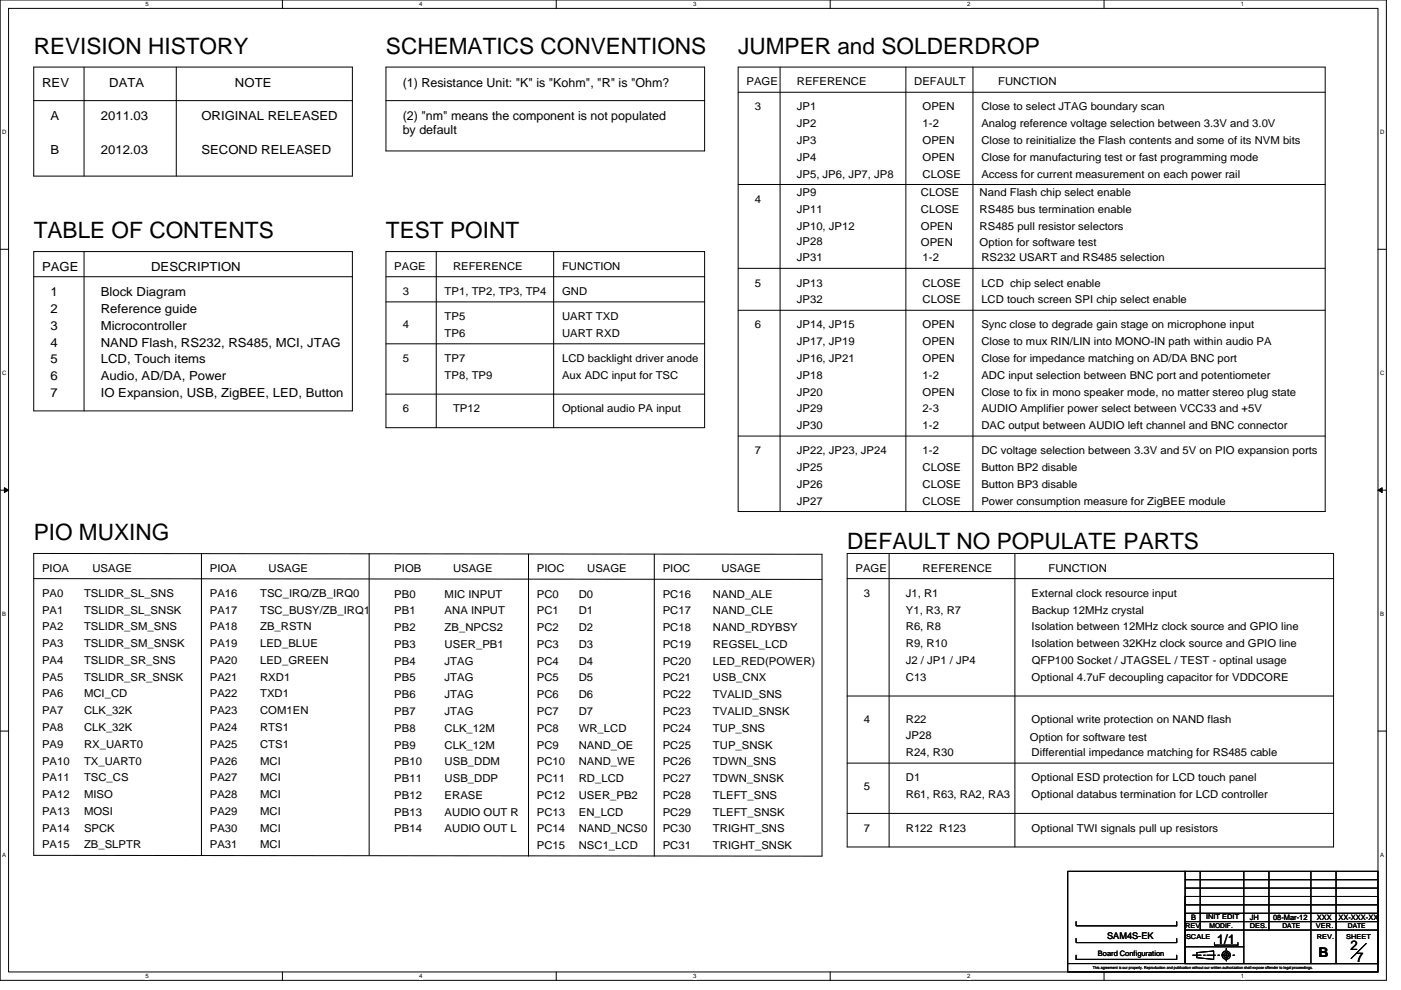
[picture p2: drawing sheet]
<svg xmlns="http://www.w3.org/2000/svg" width="297mm" height="210mm" viewBox="0 0 297 210" stroke-linecap="round" stroke-linejoin="round" font-family="sans-serif">
<defs><g id="words">
<g font-size="4.8">
<text x="7.2" y="11.4">REVISION HISTORY</text>
<text x="81.8" y="11.4">SCHEMATICS CONVENTIONS</text>
<text x="156.5" y="11.4">JUMPER and SOLDERDROP</text>
<text x="7.2" y="50.5">TABLE OF CONTENTS</text>
<text x="81.8" y="50.5">TEST POINT</text>
<text x="7.2" y="114.5">PIO MUXING</text>
<text x="179.6" y="116.3">DEFAULT NO POPULATE PARTS</text>
</g>
<g font-size="2.8">
<text x="258" y="200.1">1/1</text>
<text x="279.5" y="202.8">B</text>
<text x="286.3" y="201.5">2</text>
<text x="287.5" y="204">7</text>
</g>
<g font-size="2.6">
<text x="8.9" y="18.4">REV</text>
<text x="23.2" y="18.4">DATA</text>
<text x="49.8" y="18.4">NOTE</text>
<text x="85.4" y="18.4">(1) Resistance Unit: &quot;K&quot; is &quot;Kohm&quot;, &quot;R&quot; is &quot;Ohm?</text>
<text x="10.7" y="25.5">A</text>
<text x="21.4" y="25.5">2011.03</text>
<text x="42.7" y="25.5">ORIGINAL RELEASED</text>
<text x="85.4" y="25.5">(2) &quot;nm&quot; means the component is not populated</text>
<text x="85.4" y="28.5">by default</text>
<text x="10.7" y="32.6">B</text>
<text x="21.4" y="32.6">2012.03</text>
<text x="42.7" y="32.6">SECOND RELEASED</text>
<text x="8.9" y="57.5">PAGE</text>
<text x="32" y="57.5">DESCRIPTION</text>
<text x="10.7" y="62.8">1</text>
<text x="21.4" y="62.8">Block Diagram</text>
<text x="10.7" y="69.9">3</text>
<text x="10.7" y="66.4">2</text>
<text x="21.4" y="66.4">Reference guide</text>
<text x="21.4" y="69.9">Microcontroller</text>
<text x="10.7" y="73.5">4</text>
<text x="10.7" y="77">5</text>
<text x="21.4" y="73.5">NAND Flash, RS232, RS485, MCI, JTAG</text>
<text x="21.4" y="77">LCD, Touch items</text>
<text x="10.7" y="80.6">6</text>
<text x="21.4" y="80.6">Audio, AD/DA, Power</text>
<text x="10.7" y="84.2">7</text>
<text x="21.4" y="84.2">IO Expansion, USB, ZigBEE, LED, Button</text>
</g>
<g font-size="2.3">
<text x="158.3" y="18.1">PAGE</text>
<text x="160.1" y="23.4">3</text>
<text x="168.9" y="23.4">JP1</text>
<text x="168.9" y="18.1">REFERENCE</text>
<text x="193.8" y="18.1">DEFAULT</text>
<text x="195.6" y="23.4">OPEN</text>
<text x="208.1" y="23.4">Close to select JTAG boundary scan</text>
<text x="211.6" y="18.1">FUNCTION</text>
<text x="168.9" y="27">JP2</text>
<text x="195.6" y="27">1-2</text>
<text x="208.1" y="27">Analog reference voltage selection between 3.3V and 3.0V</text>
<text x="168.9" y="30.5">JP3</text>
<text x="168.9" y="34.1">JP4</text>
<text x="195.6" y="30.5">OPEN</text>
<text x="195.6" y="34.1">OPEN</text>
<text x="208.1" y="30.5">Close to reinitialize the Flash contents and some of its NVM bits</text>
<text x="208.1" y="34.1">Close for manufacturing test or fast programming mode</text>
<text x="168.9" y="37.6">JP5, JP6, JP7, JP8</text>
<text x="168.9" y="41.6">JP9</text>
<text x="195.3" y="41.6">CLOSE</text>
<text x="195.6" y="37.6">CLOSE</text>
<text x="207.7" y="41.6">Nand Flash chip select enable</text>
<text x="208.1" y="37.6">Access for current measurement on each power rail</text>
<text x="160.1" y="43">4</text>
<text x="168.9" y="45.1">JP11</text>
<text x="195.3" y="45.1">CLOSE</text>
<text x="207.7" y="45.1">RS485 bus termination enable</text>
<text x="168.9" y="51.9">JP28</text>
<text x="168.9" y="48.7">JP10, JP12</text>
<text x="195.3" y="48.7">OPEN</text>
<text x="195.3" y="52.2">OPEN</text>
<text x="207.7" y="48.7">RS485 pull resistor selectors</text>
<text x="207.7" y="52.2">Option for software test</text>
<text x="83.6" y="57.2">PAGE</text>
<text x="96.1" y="57.2">REFERENCE</text>
<text x="119.2" y="57.2">FUNCTION</text>
<text x="168.9" y="55.4">JP31</text>
<text x="195.6" y="55.4">1-2</text>
<text x="208.1" y="55.4">RS232 USART and RS485 selection</text>
<text x="85.4" y="62.5">3</text>
<text x="94.3" y="62.5">TP1, TP2, TP3, TP4</text>
<text x="119.2" y="62.5">GND</text>
<text x="160.1" y="60.7">5</text>
<text x="168.9" y="64.3">JP32</text>
<text x="168.9" y="60.7">JP13</text>
<text x="195.6" y="64.3">CLOSE</text>
<text x="195.6" y="60.7">CLOSE</text>
<text x="208.1" y="64.3">LCD touch screen SPI chip select enable</text>
<text x="208.1" y="60.7">LCD chip select enable</text>
<text x="85.4" y="69.6">4</text>
<text x="94.3" y="71.4">TP6</text>
<text x="94.3" y="67.9">TP5</text>
<text x="119.2" y="71.4">UART RXD</text>
<text x="119.2" y="67.9">UART TXD</text>
<text x="160.1" y="69.6">6</text>
<text x="168.9" y="69.6">JP14, JP15</text>
<text x="195.6" y="69.6">OPEN</text>
<text x="208.1" y="69.6">Sync close to degrade gain stage on microphone input</text>
<text x="85.4" y="76.8">5</text>
<text x="94.3" y="76.8">TP7</text>
<text x="119.2" y="76.8">LCD backlight driver anode</text>
<text x="168.9" y="73.2">JP17, JP19</text>
<text x="168.9" y="76.8">JP16, JP21</text>
<text x="195.6" y="73.2">OPEN</text>
<text x="195.6" y="76.8">OPEN</text>
<text x="208.1" y="73.2">Close to mux RIN/LIN into MONO-IN path within audio PA</text>
<text x="208.1" y="76.8">Close for impedance matching on AD/DA BNC port</text>
<text x="94.3" y="80.3">TP8, TP9</text>
<text x="119.2" y="80.3">Aux ADC input for TSC</text>
<text x="168.9" y="83.9">JP20</text>
<text x="168.9" y="80.3">JP18</text>
<text x="195.6" y="80.3">1-2</text>
<text x="195.6" y="83.9">OPEN</text>
<text x="208.1" y="83.9">Close to fix in mono speaker mode, no matter stereo plug state</text>
<text x="208.1" y="80.3">ADC input selection between BNC port and potentiometer</text>
<text x="85.4" y="87.4">6</text>
<text x="96.1" y="87.4">TP12</text>
<text x="119.2" y="87.4">Optional audio PA input</text>
<text x="168.9" y="87.4">JP29</text>
<text x="195.6" y="87.4">2-3</text>
<text x="208.1" y="87.4">AUDIO Amplifier power select between VCC33 and +5V</text>
<text x="168.9" y="91">JP30</text>
<text x="195.6" y="91">1-2</text>
<text x="208.1" y="91">DAC output between AUDIO left channel and BNC connector</text>
<text x="160.1" y="96.3">7</text>
<text x="168.9" y="96.3">JP22, JP23, JP24</text>
<text x="168.9" y="99.9">JP25</text>
<text x="195.6" y="96.3">1-2</text>
<text x="195.6" y="99.9">CLOSE</text>
<text x="208.1" y="96.3">DC voltage selection between 3.3V and 5V on PIO expansion ports</text>
<text x="208.1" y="99.9">Button BP2 disable</text>
<text x="168.9" y="107">JP27</text>
<text x="168.9" y="103.4">JP26</text>
<text x="195.6" y="103.4">CLOSE</text>
<text x="195.6" y="107">CLOSE</text>
<text x="208.1" y="107">Power consumption measure for ZigBEE module</text>
<text x="208.1" y="103.4">Button BP3 disable</text>
<text x="8.9" y="121.2">PIOA</text>
<text x="19.6" y="121.2">USAGE</text>
<text x="44.5" y="121.2">PIOA</text>
<text x="56.9" y="121.2">USAGE</text>
<text x="83.6" y="121.4">PIOB</text>
<text x="96.1" y="121.4">USAGE</text>
<text x="113.8" y="121.4">PIOC</text>
<text x="124.5" y="121.4">USAGE</text>
<text x="140.5" y="121.4">PIOC</text>
<text x="152.9" y="121.4">USAGE</text>
<text x="181.4" y="121.2">PAGE</text>
<text x="195.6" y="121.2">REFERENCE</text>
<text x="222.3" y="121.2">FUNCTION</text>
<text x="8.9" y="126.5">PA0</text>
<text x="8.9" y="130.1">PA1</text>
<text x="17.8" y="126.5">TSLIDR_SL_SNS</text>
<text x="17.8" y="130.1">TSLIDR_SL_SNSK</text>
<text x="44.5" y="126.5">PA16</text>
<text x="44.5" y="130.1">PA17</text>
<text x="55.2" y="126.5">TSC_IRQ/ZB_IRQ0</text>
<text x="55.2" y="130.1">TSC_BUSY/ZB_IRQ1</text>
<text x="83.6" y="126.7">PB0</text>
<text x="83.6" y="130.3">PB1</text>
<text x="94.3" y="126.7">MIC INPUT</text>
<text x="94.3" y="130.3">ANA INPUT</text>
<text x="113.8" y="126.7">PC0</text>
<text x="113.8" y="130.3">PC1</text>
<text x="122.7" y="126.7">D0</text>
<text x="122.7" y="130.3">D1</text>
<text x="140.5" y="126.7">PC16</text>
<text x="140.5" y="130.3">PC17</text>
<text x="151.2" y="126.7">NAND_ALE</text>
<text x="151.2" y="130.3">NAND_CLE</text>
<text x="183.2" y="126.5">3</text>
<text x="192.1" y="126.5">J1, R1</text>
<text x="192.1" y="130.1">Y1, R3, R7</text>
<text x="218.7" y="126.5">External clock resource input</text>
<text x="218.7" y="130.1">Backup 12MHz crystal</text>
<text x="8.9" y="133.6">PA2</text>
<text x="8.9" y="137.2">PA3</text>
<text x="17.8" y="133.6">TSLIDR_SM_SNS</text>
<text x="17.8" y="137.2">TSLIDR_SM_SNSK</text>
<text x="44.5" y="133.6">PA18</text>
<text x="44.5" y="137.2">PA19</text>
<text x="55.2" y="133.6">ZB_RSTN</text>
<text x="55.2" y="137.2">LED_BLUE</text>
<text x="83.6" y="133.8">PB2</text>
<text x="83.6" y="137.4">PB3</text>
<text x="94.3" y="133.8">ZB_NPCS2</text>
<text x="94.3" y="137.4">USER_PB1</text>
<text x="113.8" y="133.8">PC2</text>
<text x="113.8" y="137.4">PC3</text>
<text x="122.7" y="133.8">D2</text>
<text x="122.7" y="137.4">D3</text>
<text x="140.5" y="133.8">PC18</text>
<text x="140.5" y="137.4">PC19</text>
<text x="151.2" y="137.4">REGSEL_LCD</text>
<text x="151.2" y="133.8">NAND_RDYBSY</text>
<text x="192.1" y="133.6">R6, R8</text>
<text x="192.1" y="137.2">R9, R10</text>
<text x="218.7" y="137.2">Isolation between 32KHz clock source and GPIO line</text>
<text x="218.7" y="133.6">Isolation between 12MHz clock source and GPIO line</text>
<text x="8.9" y="140.8">PA4</text>
<text x="17.8" y="140.8">TSLIDR_SR_SNS</text>
<text x="44.5" y="140.8">PA20</text>
<text x="55.2" y="140.8">LED_GREEN</text>
<text x="83.6" y="140.9">PB4</text>
<text x="94.3" y="140.9">JTAG</text>
<text x="113.8" y="140.9">PC4</text>
<text x="122.7" y="140.9">D4</text>
<text x="140.5" y="140.9">PC20</text>
<text x="151.2" y="140.9">LED_RED(POWER)</text>
<text x="192.1" y="140.8">J2 / JP1 / JP4</text>
<text x="218.7" y="140.8">QFP100 Socket / JTAGSEL / TEST - optinal usage</text>
<text x="8.9" y="144.3">PA5</text>
<text x="8.9" y="147.9">PA6</text>
<text x="17.8" y="144.3">TSLIDR_SR_SNSK</text>
<text x="17.8" y="147.9">MCI_CD</text>
<text x="44.5" y="144.3">PA21</text>
<text x="44.5" y="147.9">PA22</text>
<text x="55.2" y="144.3">RXD1</text>
<text x="55.2" y="147.9">TXD1</text>
<text x="83.6" y="144.5">PB5</text>
<text x="83.6" y="148">PB6</text>
<text x="94.3" y="144.5">JTAG</text>
<text x="94.3" y="148">JTAG</text>
<text x="113.8" y="144.5">PC5</text>
<text x="113.8" y="148">PC6</text>
<text x="122.7" y="144.5">D5</text>
<text x="122.7" y="148">D6</text>
<text x="140.5" y="144.5">PC21</text>
<text x="140.5" y="148">PC22</text>
<text x="151.2" y="144.5">USB_CNX</text>
<text x="151.2" y="148">TVALID_SNS</text>
<text x="192.1" y="144.3">C13</text>
<text x="218.7" y="144.3">Optional 4.7uF decoupling capacitor for VDDCORE</text>
<text x="8.9" y="151.4">PA7</text>
<text x="8.9" y="155">PA8</text>
<text x="17.8" y="151.4">CLK_32K</text>
<text x="17.8" y="155">CLK_32K</text>
<text x="44.5" y="151.4">PA23</text>
<text x="44.5" y="155">PA24</text>
<text x="55.2" y="151.4">COM1EN</text>
<text x="55.2" y="155">RTS1</text>
<text x="83.6" y="151.6">PB7</text>
<text x="83.6" y="155.2">PB8</text>
<text x="94.3" y="151.6">JTAG</text>
<text x="94.3" y="155.2">CLK_12M</text>
<text x="113.8" y="151.6">PC7</text>
<text x="113.8" y="155.2">PC8</text>
<text x="122.7" y="155.2">WR_LCD</text>
<text x="122.7" y="151.6">D7</text>
<text x="140.5" y="151.6">PC23</text>
<text x="140.5" y="155.2">PC24</text>
<text x="151.2" y="151.6">TVALID_SNSK</text>
<text x="151.2" y="155.2">TUP_SNS</text>
<text x="183.2" y="153.2">4</text>
<text x="192.1" y="153.2">R22</text>
<text x="218.7" y="153.2">Optional write protection on NAND flash</text>
<text x="8.9" y="158.5">PA9</text>
<text x="17.8" y="158.5">RX_UART0</text>
<text x="44.5" y="158.5">PA25</text>
<text x="55.2" y="158.5">CTS1</text>
<text x="83.6" y="158.7">PB9</text>
<text x="94.3" y="158.7">CLK_12M</text>
<text x="113.8" y="158.7">PC9</text>
<text x="122.7" y="158.7">NAND_OE</text>
<text x="140.5" y="158.7">PC25</text>
<text x="151.2" y="158.7">TUP_SNSK</text>
<text x="192.1" y="156.8">JP28</text>
<text x="192.1" y="160.3">R24, R30</text>
<text x="218.4" y="157.1">Option for software test</text>
<text x="218.7" y="160.3">Differential impedance matching for RS485 cable</text>
<text x="8.9" y="162.1">PA10</text>
<text x="8.9" y="165.7">PA11</text>
<text x="17.8" y="162.1">TX_UART0</text>
<text x="17.8" y="165.7">TSC_CS</text>
<text x="44.5" y="165.7">PA27</text>
<text x="44.5" y="162.1">PA26</text>
<text x="55.2" y="165.7">MCI</text>
<text x="55.2" y="162.1">MCI</text>
<text x="83.6" y="165.8">PB11</text>
<text x="83.6" y="162.3">PB10</text>
<text x="94.3" y="165.8">USB_DDP</text>
<text x="94.3" y="162.3">USB_DDM</text>
<text x="113.8" y="162.3">PC10</text>
<text x="113.8" y="165.8">PC11</text>
<text x="122.7" y="165.8">RD_LCD</text>
<text x="122.7" y="162.3">NAND_WE</text>
<text x="140.5" y="165.8">PC27</text>
<text x="140.5" y="162.3">PC26</text>
<text x="151.2" y="165.8">TDWN_SNSK</text>
<text x="151.2" y="162.3">TDWN_SNS</text>
<text x="183.2" y="167.4">5</text>
<text x="192.1" y="165.7">D1</text>
<text x="218.7" y="165.7">Optional ESD protection for LCD touch panel</text>
<text x="8.9" y="169.2">PA12</text>
<text x="8.9" y="172.8">PA13</text>
<text x="17.8" y="169.2">MISO</text>
<text x="17.8" y="172.8">MOSI</text>
<text x="44.5" y="169.2">PA28</text>
<text x="44.5" y="172.8">PA29</text>
<text x="55.2" y="169.2">MCI</text>
<text x="55.2" y="172.8">MCI</text>
<text x="83.6" y="169.4">PB12</text>
<text x="83.6" y="172.9">PB13</text>
<text x="94.3" y="169.4">ERASE</text>
<text x="94.3" y="172.9">AUDIO OUT R</text>
<text x="113.8" y="169.4">PC12</text>
<text x="113.8" y="172.9">PC13</text>
<text x="122.7" y="169.4">USER_PB2</text>
<text x="122.7" y="172.9">EN_LCD</text>
<text x="140.5" y="169.4">PC28</text>
<text x="140.5" y="172.9">PC29</text>
<text x="151.2" y="169.4">TLEFT_SNS</text>
<text x="151.2" y="172.9">TLEFT_SNSK</text>
<text x="192.1" y="169.2">R61, R63, RA2, RA3</text>
<text x="218.7" y="169.2">Optional databus termination for LCD controller</text>
<text x="8.9" y="176.3">PA14</text>
<text x="8.9" y="179.9">PA15</text>
<text x="17.8" y="176.3">SPCK</text>
<text x="17.8" y="179.9">ZB_SLPTR</text>
<text x="44.5" y="176.3">PA30</text>
<text x="44.5" y="179.9">PA31</text>
<text x="55.2" y="176.3">MCI</text>
<text x="55.2" y="179.9">MCI</text>
<text x="83.6" y="176.5">PB14</text>
<text x="94.3" y="176.5">AUDIO OUT L</text>
<text x="113.8" y="176.5">PC14</text>
<text x="122.7" y="176.5">NAND_NCS0</text>
<text x="140.5" y="176.5">PC30</text>
<text x="151.2" y="176.5">TRIGHT_SNS</text>
<text x="183.2" y="176.3">7</text>
<text x="192.1" y="176.3">R122 R123</text>
<text x="218.7" y="176.3">Optional TWI signals pull up resistors</text>
<text x="113.8" y="180">PC15</text>
<text x="122.7" y="180">NSC1_LCD</text>
<text x="140.5" y="180">PC31</text>
<text x="151.2" y="180">TRIGHT_SNSK</text>
</g>
<text font-size="1.9" x="234.7" y="199.1">SAM4S-EK</text>
<g font-size="1.6">
<text x="252.5" y="195.1">B</text>
<text x="265" y="195.1">JH</text>
<text x="269.9" y="195.1">08-Mar-12</text>
<text x="279.2" y="195.1">XXX</text>
<text x="283.8" y="195.1">XX-XXX-XX</text>
<text x="232.8" y="202.7">Board Configuration</text>
</g>
<g font-size="1.4">
<text x="251.3" y="196.7">REV</text>
<text x="255.7" y="194.9">INIT EDIT</text>
<text x="256.4" y="196.7">MODIF.</text>
<text x="265" y="196.7">DES.</text>
<text x="271.9" y="196.7">DATE</text>
<text x="279" y="196.7">VER.</text>
<text x="285.8" y="196.7">DATE</text>
<text x="251.5" y="199">SCALE</text>
<text x="279.2" y="199">REV.</text>
<text x="285.4" y="199">SHEET</text>
</g>
<g font-size="1.3">
<text x="30.8" y="1.3">5</text>
<text x="88.9" y="1.3">4</text>
<text x="147" y="1.3">3</text>
<text x="205" y="1.3">2</text>
<text x="263.1" y="1.3">1</text>
<text x=".5" y="28.4">D</text>
<text x="292.6" y="28.4">D</text>
<text x=".5" y="79.5">C</text>
<text x="292.6" y="79.5">C</text>
<text x=".5" y="130.6">B</text>
<text x="292.6" y="130.6">B</text>
<text x=".5" y="181.7">A</text>
<text x="292.6" y="181.7">A</text>
<text x="30.8" y="207.4">5</text>
<text x="88.9" y="207.4">4</text>
<text x="147" y="207.4">3</text>
<text x="205" y="207.4">2</text>
<text x="263.1" y="207.4">1</text>
</g>
<text font-size=".9" x="231.7" y="205.4">This agreement is our property. Reproduction and publication without our written authorization shall expose offender to legal proceedings.</text>
</g></defs>
<path d="M0 0h293.9v207.9h-293.9zM1.8 1.8h290.4v204.3h-290.4z" fill="none" stroke="#000" stroke-width=".21"/>
<g fill="#fff">
<path d="M30.8 .2h.7v1.4h-.7z"/>
<path d="M30.8 206.3h.7v1.4h-.7z"/>
</g>
<path d="M59.9 0v1.8M59.9 206.1v1.8" fill="none" stroke="#000" stroke-width=".21"/>
<g fill="#fff">
<path d="M88.9 .2h.7v1.4h-.7z"/>
<path d="M88.9 206.3h.7v1.4h-.7z"/>
</g>
<path d="M117.9 0v1.8M117.9 206.1v1.8" fill="none" stroke="#000" stroke-width=".21"/>
<g fill="#fff">
<path d="M147 .2h.7v1.4h-.7z"/>
<path d="M147 206.3h.7v1.4h-.7z"/>
</g>
<path d="M176 0v1.8M176 206.1v1.8" fill="none" stroke="#000" stroke-width=".21"/>
<g fill="#fff">
<path d="M205 .2h.7v1.4h-.7z"/>
<path d="M205 206.3h.7v1.4h-.7z"/>
</g>
<path d="M234.1 0v1.8M234.1 206.1v1.8" fill="none" stroke="#000" stroke-width=".21"/>
<g fill="#fff">
<path d="M263.1 .2h.7v1.4h-.7z"/>
<path d="M263.1 206.3h.7v1.4h-.7z"/>
<path d="M.5 27.3h.9v1.4h-.9z"/>
<path d="M292.6 27.3h.9v1.4h-.9z"/>
<path d="M.5 78.4h.9v1.4h-.9z"/>
<path d="M292.6 78.4h.9v1.4h-.9z"/>
</g>
<path d="M0 52.9h1.8M292.2 52.9h1.7" fill="none" stroke="#000" stroke-width=".21"/>
<g fill="#fff">
<path d="M.5 129.5h.8v1.4h-.8z"/>
<path d="M292.6 129.5h.9v1.4h-.9z"/>
</g>
<path d="M0 103.9h1.8M292.2 103.9h1.7" fill="none" stroke="#000" stroke-width=".21"/>
<path d="M.9 103.4l.9 .5-.9 .5zM292.2 103.9l.8-.5v1z" fill="#000" stroke="#000" stroke-width=".21"/>
<g fill="#fff">
<path d="M.5 180.5h.8v1.4h-.8z"/>
<path d="M292.6 180.5h.9v1.4h-.9z"/>
</g>
<g fill="none" stroke="#000" stroke-width=".21">
<path d="M7.2 14.2h67.5v23.1h-67.5zM17.8 14.2v23.1M37.4 14.2v23.1M81.8 14.2h67.6v17.8h-67.6zM156.5 14.2h124.5v94.3h-124.5zM156.5 19.6h124.5M165.4 14.2v94.3M192.1 14.2v94.3M206.3 14.2v94.3M7.2 21.3h67.5M81.8 21.3h67.6M156.5 39.1h124.5"/>
<path d="M7.2 53.3h67.5v33.8h-67.5zM7.2 58.7h67.5M17.8 53.3v33.8M81.8 58.7h67.6M81.8 53.3h67.6v37.4h-67.6zM92.5 53.3v37.4M117.4 53.3v37.4M156.5 56.9h124.5M81.8 64h67.6M81.8 72.9h67.6M156.5 65.8h124.5M81.8 83.6h67.6"/>
<path d="M156.5 92.5h124.5M7.2 117.3l167.1 .2v64l-167.1-.1zM42.7 117.3v64.1M78.3 117.3v64.1M112.1 117.5v64M138.7 117.5v64M179.6 117.3h103.1v62.3h-103.1zM188.5 117.3v62.3M215.2 117.3v62.3M7.2 122.7l167.1 .2M179.6 122.7h103.1M0 155h1.8"/>
<path d="M179.6 147.6h103.1M292.2 155h1.7M179.6 161.8h103.1M179.6 172.5h103.1M228.2 199v.9h21.3v-.9M228.2 195.4v.9h21.3v-.9M251.3 186.5h40.9M251.3 193.6h40.7M251.3 191.9h40.7M251.3 190.1h39.1M251.3 188.3h40.9M251.3 197.2h40.9"/>
<path d="M251.3 184.7h-24.9v19.6M251.3 195.4h40.9M251.3 184.7h40.9v19.6h-40.9zM251.3 190.1h40.9v14.2h-40.9zM254.5 184.7v12.5M257.5 199.9v.5h5v-.5M263.7 184.7v19.6M269 184.7v12.5M277.9 184.7v19.6M283.3 184.7v19.6M226.4 204.3h65.8v1.8h-65.8zM228.2 202.5v.9h21.3v-.9"/>
<path d="M251.3 200.7h12.4M252.9 202.5h1.8M253.8 202l3.5-.4v1.8l-3.5-.3zM255.2 202.5h.3M255.9 202.5h1.8M258.2 202.5h.4M259.1 202.5h1.8M260 201.1v.3M260 202v1.8M261.4 202.5h.4M289.7 200l-3.2 3.2"/>
<circle cx="260" cy="202.5" r=".53"/>
<circle cx="260" cy="202.5" r=".88"/>
</g>
<use href="#words"/>
</svg>
